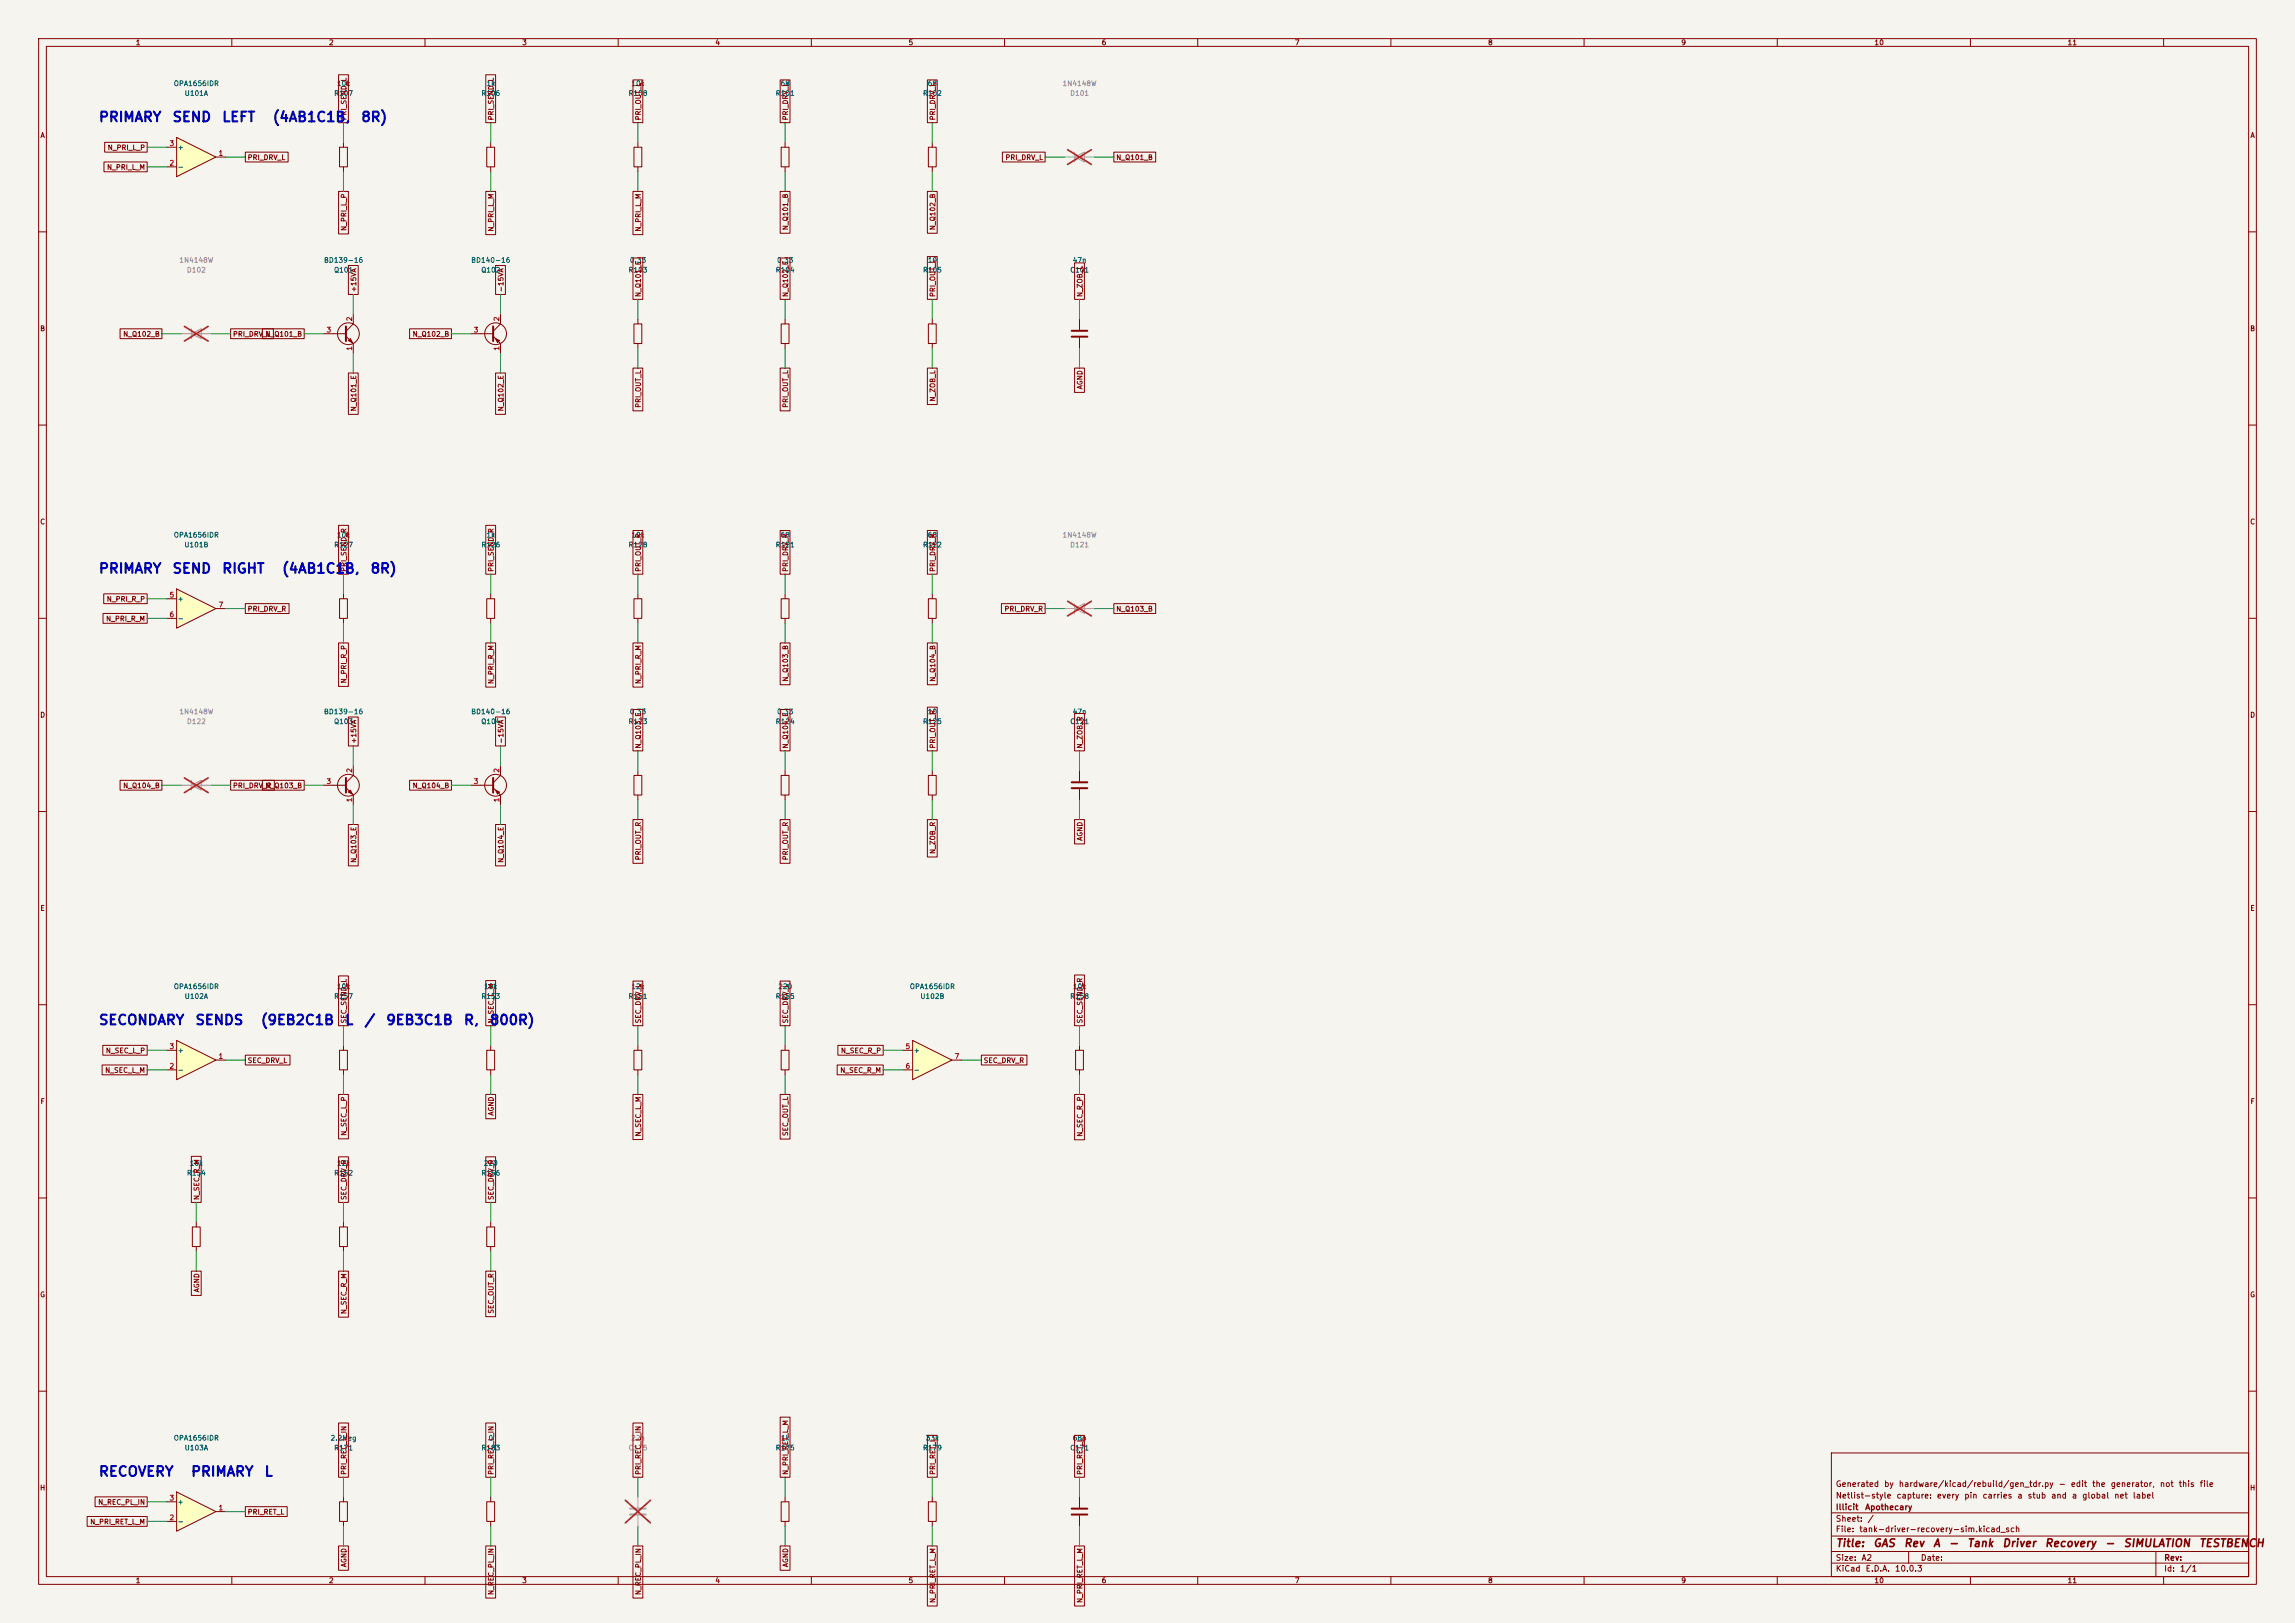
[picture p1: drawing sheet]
<svg xmlns="http://www.w3.org/2000/svg" width="594mm" height="420mm" viewBox="0 0 594 420" stroke-linecap="round" stroke-linejoin="round" font-family="sans-serif">
<defs><g id="words">
<g font-size="2.5" fill="#0000c2">
<text x="25.4" y="32.2">PRIMARY</text>
<text x="44.4" y="32.2">SEND</text>
<text x="57.3" y="32.2">LEFT</text>
<text x="70.4" y="32.2">(4AB1C1B,</text>
<text x="93.3" y="32.2">8R)</text>
<text x="25.4" y="149">PRIMARY</text>
<text x="44.4" y="149">SEND</text>
<text x="57.3" y="149">RIGHT</text>
<text x="72.8" y="149">(4AB1C1B,</text>
<text x="95.7" y="149">8R)</text>
<text x="25.4" y="265.9">SECONDARY</text>
<text x="50.4" y="265.9">SENDS</text>
<text x="67.3" y="265.9">(9EB2C1B</text>
<text x="89.1" y="265.9">L</text>
<text x="94.1" y="265.9">/</text>
<text x="99.7" y="265.9">9EB3C1B</text>
<text x="119.9" y="265.9">R,</text>
<text x="126.6" y="265.9">800R)</text>
<text x="25.4" y="382.7">RECOVERY</text>
<text x="49.2" y="382.7">PRIMARY</text>
<text x="68.3" y="382.7">L</text>
</g>
<g font-size="2" fill="#840000">
<text x="475" y="400.8">Title:</text>
<text x="484.7" y="400.8">GAS</text>
<text x="492.6" y="400.8">Rev</text>
<text x="500.2" y="400.8">A</text>
<text x="504.2" y="400.8">-</text>
<text x="509" y="400.8">Tank</text>
<text x="518.1" y="400.8">Driver</text>
<text x="529.1" y="400.8">Recovery</text>
<text x="544.7" y="400.8">-</text>
<text x="549.5" y="400.8">SIMULATION</text>
<text x="569" y="400.8">TESTBENCH</text>
</g>
<g font-size="1.5" fill="#840000">
<text x="475" y="388.1">Netlist-style</text>
<text x="475" y="385.1">Generated</text>
<text x="487.5" y="385.1">by</text>
<text x="490.7" y="388.1">capture:</text>
<text x="491.3" y="385.1">hardware/kicad/rebuild/gen_tdr.py</text>
<text x="501.2" y="388.1">every</text>
<text x="508.3" y="388.1">pin</text>
<text x="513" y="388.1">carries</text>
<text x="522" y="388.1">a</text>
<text x="524.7" y="388.1">stub</text>
<text x="530.7" y="388.1">and</text>
<text x="532.7" y="385.1">-</text>
<text x="535.8" y="385.1">edit</text>
<text x="536.1" y="388.1">a</text>
<text x="538.8" y="388.1">global</text>
<text x="541.4" y="385.1">the</text>
<text x="546.2" y="385.1">generator,</text>
<text x="547.1" y="388.1">net</text>
<text x="551.9" y="388.1">label</text>
<text x="558.9" y="385.1">not</text>
<text x="563.8" y="385.1">this</text>
<text x="569.2" y="385.1">file</text>
<text x="475" y="394.1">Sheet:</text>
<text x="475" y="391.1">Illicit</text>
<text x="482.6" y="391.1">Apothecary</text>
<text x="483.2" y="394.1">/</text>
<text x="475" y="396.8">File:</text>
<text x="481.1" y="396.8">tank-driver-recovery-sim.kicad_sch</text>
<text x="475" y="407">KiCad</text>
<text x="475" y="404.2">Size:</text>
<text x="481.7" y="404.2">A2</text>
<text x="482.7" y="407">E.D.A.</text>
<text x="490.3" y="407">10.0.3</text>
<text x="497" y="404.2">Date:</text>
<text x="560" y="404.2">Rev:</text>
<text x="560" y="407">Id:</text>
<text x="564.1" y="407">1/1</text>
</g>
<g font-size="1.3" fill="#840000">
<text x="35" y="12">1</text>
<text x="85" y="12">2</text>
<text x="135" y="12">3</text>
<text x="185" y="12">4</text>
<text x="235" y="12">5</text>
<text x="285" y="12">6</text>
<text x="335" y="12">7</text>
<text x="385" y="12">8</text>
<text x="435" y="12">9</text>
<text x="485" y="12">10</text>
<text x="535" y="12">11</text>
<text x="10.3" y="36">A</text>
<text x="90" y="31.3" transform="rotate(-90 90 31.3)">PRI_SEND_L</text>
<text x="128.1" y="31.3" transform="rotate(-90 128.1 31.3)">PRI_SEND_L</text>
<text x="166.2" y="31.3" transform="rotate(-90 166.2 31.3)">PRI_OUT_L</text>
<text x="204.3" y="31.3" transform="rotate(-90 204.3 31.3)">PRI_DRV_L</text>
<text x="242.4" y="31.3" transform="rotate(-90 242.4 31.3)">PRI_DRV_L</text>
<text x="582.3" y="36">A</text>
<text x="27.7" y="39.2">N_PRI_L_P</text>
<text x="64" y="41.7">PRI_DRV_L</text>
<text x="260.1" y="41.7">PRI_DRV_L</text>
<text x="288.8" y="41.7">N_Q101_B</text>
<text x="27.6" y="44.2">N_PRI_L_M</text>
<text x="90" y="59.9" transform="rotate(-90 90 59.9)">N_PRI_L_P</text>
<text x="204.3" y="59.7" transform="rotate(-90 204.3 59.7)">N_Q101_B</text>
<text x="242.4" y="59.7" transform="rotate(-90 242.4 59.7)">N_Q102_B</text>
<text x="128.1" y="60.1" transform="rotate(-90 128.1 60.1)">N_PRI_L_M</text>
<text x="166.2" y="60.1" transform="rotate(-90 166.2 60.1)">N_PRI_L_M</text>
<text x="92.5" y="75.7" transform="rotate(-90 92.5 75.7)">+15VA</text>
<text x="130.6" y="75.7" transform="rotate(-90 130.6 75.7)">-15VA</text>
<text x="166.2" y="77" transform="rotate(-90 166.2 77)">N_Q101_E</text>
<text x="204.3" y="77" transform="rotate(-90 204.3 77)">N_Q102_E</text>
<text x="242.4" y="77" transform="rotate(-90 242.4 77)">PRI_OUT_L</text>
<text x="280.5" y="77" transform="rotate(-90 280.5 77)">N_ZOB_L</text>
<text x="10.3" y="86">B</text>
<text x="31.7" y="87.4">N_Q102_B</text>
<text x="60.2" y="87.4">PRI_DRV_L</text>
<text x="68.6" y="87.4">N_Q101_B</text>
<text x="106.7" y="87.4">N_Q102_B</text>
<text x="582.3" y="86">B</text>
<text x="280.5" y="100.9" transform="rotate(-90 280.5 100.9)">AGND</text>
<text x="92.5" y="106.6" transform="rotate(-90 92.5 106.6)">N_Q101_E</text>
<text x="130.6" y="106.6" transform="rotate(-90 130.6 106.6)">N_Q102_E</text>
<text x="166.2" y="105.7" transform="rotate(-90 166.2 105.7)">PRI_OUT_L</text>
<text x="204.3" y="105.7" transform="rotate(-90 204.3 105.7)">PRI_OUT_L</text>
<text x="242.4" y="104" transform="rotate(-90 242.4 104)">N_ZOB_L</text>
<text x="10.3" y="136">C</text>
<text x="582.3" y="136">C</text>
<text x="90" y="148.1" transform="rotate(-90 90 148.1)">PRI_SEND_R</text>
<text x="128.1" y="148.1" transform="rotate(-90 128.1 148.1)">PRI_SEND_R</text>
<text x="166.2" y="148.1" transform="rotate(-90 166.2 148.1)">PRI_OUT_R</text>
<text x="204.3" y="148.1" transform="rotate(-90 204.3 148.1)">PRI_DRV_R</text>
<text x="242.4" y="148.1" transform="rotate(-90 242.4 148.1)">PRI_DRV_R</text>
<text x="27.3" y="161.1">N_PRI_R_M</text>
<text x="27.5" y="156">N_PRI_R_P</text>
<text x="64" y="158.5">PRI_DRV_R</text>
<text x="259.9" y="158.5">PRI_DRV_R</text>
<text x="288.8" y="158.5">N_Q103_B</text>
<text x="90" y="177" transform="rotate(-90 90 177)">N_PRI_R_P</text>
<text x="128.1" y="177.1" transform="rotate(-90 128.1 177.1)">N_PRI_R_M</text>
<text x="166.2" y="177.1" transform="rotate(-90 166.2 177.1)">N_PRI_R_M</text>
<text x="204.3" y="176.5" transform="rotate(-90 204.3 176.5)">N_Q103_B</text>
<text x="242.4" y="176.5" transform="rotate(-90 242.4 176.5)">N_Q104_B</text>
<text x="10.3" y="186">D</text>
<text x="582.3" y="186">D</text>
<text x="92.5" y="192.6" transform="rotate(-90 92.5 192.6)">+15VA</text>
<text x="130.6" y="192.6" transform="rotate(-90 130.6 192.6)">-15VA</text>
<text x="166.2" y="193.8" transform="rotate(-90 166.2 193.8)">N_Q103_E</text>
<text x="204.3" y="193.8" transform="rotate(-90 204.3 193.8)">N_Q104_E</text>
<text x="242.4" y="193.8" transform="rotate(-90 242.4 193.8)">PRI_OUT_R</text>
<text x="280.5" y="193.8" transform="rotate(-90 280.5 193.8)">N_ZOB_R</text>
<text x="31.7" y="204.3">N_Q104_B</text>
<text x="60.2" y="204.3">PRI_DRV_R</text>
<text x="68.6" y="204.3">N_Q103_B</text>
<text x="106.7" y="204.3">N_Q104_B</text>
<text x="242.4" y="221.1" transform="rotate(-90 242.4 221.1)">N_ZOB_R</text>
<text x="280.5" y="217.7" transform="rotate(-90 280.5 217.7)">AGND</text>
<text x="92.5" y="223.4" transform="rotate(-90 92.5 223.4)">N_Q103_E</text>
<text x="130.6" y="223.4" transform="rotate(-90 130.6 223.4)">N_Q104_E</text>
<text x="166.2" y="222.7" transform="rotate(-90 166.2 222.7)">PRI_OUT_R</text>
<text x="204.3" y="222.7" transform="rotate(-90 204.3 222.7)">PRI_OUT_R</text>
<text x="10.3" y="236">E</text>
<text x="582.3" y="236">E</text>
<text x="90" y="265" transform="rotate(-90 90 265)">SEC_SEND_L</text>
<text x="128.1" y="265" transform="rotate(-90 128.1 265)">N_SEC_L_M</text>
<text x="166.2" y="265" transform="rotate(-90 166.2 265)">SEC_DRV_L</text>
<text x="204.3" y="265" transform="rotate(-90 204.3 265)">SEC_DRV_L</text>
<text x="280.5" y="265" transform="rotate(-90 280.5 265)">SEC_SEND_R</text>
<text x="27.3" y="272.8">N_SEC_L_P</text>
<text x="64" y="275.4">SEC_DRV_L</text>
<text x="217.5" y="272.8">N_SEC_R_P</text>
<text x="254.5" y="275.4">SEC_DRV_R</text>
<text x="27.1" y="277.9">N_SEC_L_M</text>
<text x="217.3" y="277.9">N_SEC_R_M</text>
<text x="10.3" y="286">F</text>
<text x="582.3" y="286">F</text>
<text x="128.1" y="288.8" transform="rotate(-90 128.1 288.8)">AGND</text>
<text x="90" y="294" transform="rotate(-90 90 294)">N_SEC_L_P</text>
<text x="166.2" y="294.2" transform="rotate(-90 166.2 294.2)">N_SEC_L_M</text>
<text x="204.3" y="294.1" transform="rotate(-90 204.3 294.1)">SEC_OUT_L</text>
<text x="280.5" y="294.3" transform="rotate(-90 280.5 294.3)">N_SEC_R_P</text>
<text x="51.9" y="310.7" transform="rotate(-90 51.9 310.7)">N_SEC_R_M</text>
<text x="90" y="310.7" transform="rotate(-90 90 310.7)">SEC_DRV_R</text>
<text x="128.1" y="310.7" transform="rotate(-90 128.1 310.7)">SEC_DRV_R</text>
<text x="10.3" y="336">G</text>
<text x="51.9" y="334.6" transform="rotate(-90 51.9 334.6)">AGND</text>
<text x="582.3" y="336">G</text>
<text x="90" y="340.2" transform="rotate(-90 90 340.2)">N_SEC_R_M</text>
<text x="128.1" y="340.1" transform="rotate(-90 128.1 340.1)">SEC_OUT_R</text>
<text x="90" y="381.8" transform="rotate(-90 90 381.8)">PRI_REC_L_IN</text>
<text x="128.1" y="381.8" transform="rotate(-90 128.1 381.8)">PRI_REC_L_IN</text>
<text x="166.2" y="381.8" transform="rotate(-90 166.2 381.8)">PRI_REC_L_IN</text>
<text x="204.3" y="381.8" transform="rotate(-90 204.3 381.8)">N_PRI_RET_L_M</text>
<text x="242.4" y="381.8" transform="rotate(-90 242.4 381.8)">PRI_RET_L</text>
<text x="280.5" y="381.8" transform="rotate(-90 280.5 381.8)">PRI_RET_L</text>
<text x="10.2" y="386">H</text>
<text x="25.3" y="389.7">N_REC_PL_IN</text>
<text x="582.2" y="386">H</text>
<text x="23.2" y="394.8">N_PRI_RET_L_M</text>
<text x="64" y="392.2">PRI_RET_L</text>
<text x="90" y="405.7" transform="rotate(-90 90 405.7)">AGND</text>
<text x="204.3" y="405.7" transform="rotate(-90 204.3 405.7)">AGND</text>
<text x="35" y="410">1</text>
<text x="85" y="410">2</text>
<text x="128.1" y="412.9" transform="rotate(-90 128.1 412.9)">N_REC_PL_IN</text>
<text x="135" y="410">3</text>
<text x="166.2" y="412.9" transform="rotate(-90 166.2 412.9)">N_REC_PL_IN</text>
<text x="185" y="410">4</text>
<text x="235" y="410">5</text>
<text x="285" y="410">6</text>
<text x="335" y="410">7</text>
<text x="385" y="410">8</text>
<text x="435" y="410">9</text>
<text x="485" y="410">10</text>
<text x="535" y="410">11</text>
<text x="242.4" y="414.9" transform="rotate(-90 242.4 414.9)">N_PRI_RET_L_M</text>
<text x="280.5" y="414.9" transform="rotate(-90 280.5 414.9)">N_PRI_RET_L_M</text>
</g>
<g font-size="1.3" fill="#006464">
<text x="44.9" y="22.6">OPA1656IDR</text>
<text x="87.1" y="22.6">10k</text>
<text x="125.8" y="22.6">1k</text>
<text x="163.3" y="22.6">10k</text>
<text x="201.9" y="22.6">68</text>
<text x="240" y="22.6">68</text>
<text x="47.7" y="25.1">U101A</text>
<text x="86.3" y="25.1">R107</text>
<text x="124.4" y="25.1">R106</text>
<text x="162.5" y="25.1">R108</text>
<text x="200.6" y="25.1">R101</text>
<text x="238.7" y="25.1">R102</text>
<text x="45.8" y="39.1">+</text>
<text x="45.8" y="44.2">-</text>
<text x="83.7" y="68.3">BD139-16</text>
<text x="86.3" y="70.8">Q101</text>
<text x="121.8" y="68.3">BD140-16</text>
<text x="124.4" y="70.8">Q102</text>
<text x="162.5" y="70.8">R103</text>
<text x="162.9" y="68.3">0.33</text>
<text x="200.6" y="70.8">R104</text>
<text x="201" y="68.3">0.33</text>
<text x="238.7" y="70.8">R105</text>
<text x="240" y="68.3">10</text>
<text x="276.8" y="70.8">C101</text>
<text x="277.5" y="68.3">47n</text>
<text x="44.9" y="139.4">OPA1656IDR</text>
<text x="47.6" y="141.9">U101B</text>
<text x="86.3" y="141.9">R127</text>
<text x="87.1" y="139.4">10k</text>
<text x="124.4" y="141.9">R126</text>
<text x="125.8" y="139.4">1k</text>
<text x="162.5" y="141.9">R128</text>
<text x="163.3" y="139.4">10k</text>
<text x="200.6" y="141.9">R121</text>
<text x="201.9" y="139.4">68</text>
<text x="238.7" y="141.9">R122</text>
<text x="240" y="139.4">68</text>
<text x="45.8" y="155.9">+</text>
<text x="45.8" y="161">-</text>
<text x="83.7" y="185.1">BD139-16</text>
<text x="121.8" y="185.1">BD140-16</text>
<text x="162.9" y="185.1">0.33</text>
<text x="201" y="185.1">0.33</text>
<text x="240" y="185.1">10</text>
<text x="277.5" y="185.1">47n</text>
<text x="86.3" y="187.7">Q103</text>
<text x="124.4" y="187.7">Q104</text>
<text x="162.5" y="187.7">R123</text>
<text x="200.6" y="187.7">R124</text>
<text x="238.7" y="187.7">R125</text>
<text x="276.8" y="187.7">C121</text>
<text x="44.9" y="256.2">OPA1656IDR</text>
<text x="87.1" y="256.2">10k</text>
<text x="125.2" y="256.2">10k</text>
<text x="163.3" y="256.2">12k</text>
<text x="201.3" y="256.2">220</text>
<text x="235.4" y="256.2">OPA1656IDR</text>
<text x="277.6" y="256.2">10k</text>
<text x="47.7" y="258.8">U102A</text>
<text x="86.3" y="258.8">R157</text>
<text x="124.4" y="258.8">R153</text>
<text x="162.5" y="258.8">R151</text>
<text x="200.6" y="258.8">R155</text>
<text x="238.1" y="258.8">U102B</text>
<text x="276.8" y="258.8">R158</text>
<text x="45.8" y="272.8">+</text>
<text x="236.3" y="272.8">+</text>
<text x="45.8" y="277.8">-</text>
<text x="236.3" y="277.8">-</text>
<text x="48.2" y="304.5">R154</text>
<text x="49" y="302">10k</text>
<text x="86.3" y="304.5">R152</text>
<text x="87.1" y="302">12k</text>
<text x="124.4" y="304.5">R156</text>
<text x="125.1" y="302">220</text>
<text x="44.9" y="373.1">OPA1656IDR</text>
<text x="47.7" y="375.6">U103A</text>
<text x="85.4" y="373.1">2.2Meg</text>
<text x="86.3" y="375.6">R171</text>
<text x="124.4" y="375.6">R183</text>
<text x="126.3" y="373.1">0</text>
<text x="200.6" y="375.6">R175</text>
<text x="202" y="373.1">1k</text>
<text x="238.7" y="375.6">R179</text>
<text x="239.5" y="373.1">33k</text>
<text x="276.8" y="375.6">C171</text>
<text x="277.5" y="373.1">68p</text>
<text x="45.8" y="389.6">+</text>
<text x="45.8" y="394.7">-</text>
</g>
<g font-size="1.3" fill="#939391">
<text x="274.9" y="22.6">1N4148W</text>
<text x="276.8" y="25.1">D101</text>
<text x="46.3" y="68.3">1N4148W</text>
<text x="48.2" y="70.8">D102</text>
<text x="274.9" y="139.4">1N4148W</text>
<text x="276.8" y="141.9">D121</text>
<text x="46.3" y="185.1">1N4148W</text>
<text x="48.2" y="187.7">D122</text>
<text x="162.5" y="375.6">C175</text>
<text x="163.2" y="373.1">22n</text>
</g>
<g font-size="1.3" fill="#a90000">
<text x="43.7" y="38.1">3</text>
<text x="56.4" y="40.6">1</text>
<text x="43.7" y="43.2">2</text>
<text x="91.4" y="83.3" transform="rotate(-90 91.4 83.3)">2</text>
<text x="129.5" y="83.3" transform="rotate(-90 129.5 83.3)">2</text>
<text x="84.4" y="86.3">3</text>
<text x="122.5" y="86.3">3</text>
<text x="91.4" y="90.9" transform="rotate(-90 91.4 90.9)">1</text>
<text x="129.5" y="90.9" transform="rotate(-90 129.5 90.9)">1</text>
<text x="43.7" y="154.9">5</text>
<text x="43.7" y="160">6</text>
<text x="56.4" y="157.5">7</text>
<text x="84.4" y="203.2">3</text>
<text x="91.4" y="200.1" transform="rotate(-90 91.4 200.1)">2</text>
<text x="122.5" y="203.2">3</text>
<text x="129.5" y="200.1" transform="rotate(-90 129.5 200.1)">2</text>
<text x="91.4" y="207.7" transform="rotate(-90 91.4 207.7)">1</text>
<text x="129.5" y="207.7" transform="rotate(-90 129.5 207.7)">1</text>
<text x="43.7" y="271.8">3</text>
<text x="56.4" y="274.3">1</text>
<text x="234.2" y="271.8">5</text>
<text x="246.9" y="274.3">7</text>
<text x="43.7" y="276.8">2</text>
<text x="234.2" y="276.8">6</text>
<text x="43.7" y="388.6">3</text>
<text x="43.7" y="393.7">2</text>
<text x="56.4" y="391.1">1</text>
</g>
</g></defs>
<path d="M0 0h594v420h-594z" fill="#f5f4ef" stroke="#f5f4ef" stroke-width=".26"/>
<g fill="none" stroke="#840000" stroke-width=".26">
<path d="M10 10h574v400h-574zM12 12h570v396h-570zM60 10v2M110 10v2M160 10v2M210 10v2M260 10v2M310 10v2M360 10v2M410 10v2M460 10v2M510 10v2"/>
<path d="M560 10v2M164.1 38.1h2v5.1h-2zM165.1 36.8v1.3M165.1 43.2v1.3M10 60h2M582 60h2M202.2 83.8h2v5.1h-2zM203.2 82.6v1.2M203.2 88.9v1.3M240.3 83.8h2v5.1h-2zM241.3 82.6v1.2M241.3 88.9v1.3"/>
<path d="M279.4 82.6v2.7M279.4 87.4v2.8M10 110h2M582 110h2M202.2 154.9h2v5.1h-2zM203.2 153.7v1.2M240.3 154.9h2v5.1h-2zM241.3 153.7v1.2M10 160h2M203.2 160v1.3M241.3 160v1.3M582 160h2"/>
<path d="M10 210h2M582 210h2M10 260h2M87.9 271.8h2v5.1h-2zM88.9 270.5v1.3M88.9 276.9v1.2M126 271.8h2v5.1h-2zM127 270.5v1.3M127 276.9v1.2M164.1 271.8h2v5.1h-2zM165.1 270.5v1.3M165.1 276.9v1.2"/>
<path d="M582 260h2M10 310h2M49.8 317.5h2v5.1h-2zM50.8 316.2v1.3M87.9 317.5h2v5.1h-2zM88.9 316.2v1.3M126 317.5h2v5.1h-2zM127 316.2v1.3M582 310h2M50.8 322.6v1.3M88.9 322.6v1.3M127 322.6v1.3"/>
<path d="M10 360h2M474 376h108v32h-108zM582 360h2M474 397.5h108M474 391.5h108M60 408v2M110 408v2M160 408v2M210 408v2M260 408v2M310 408v2M360 408v2"/>
<path d="M410 408v2M460 408v2M474 404.5h108M474 401.5h108M494 401.5v3M510 408v2M558 401.5v6.5M560 408v2"/>
</g>
<path d="M47 203.2h7.6M49.5 203.2l2.6-1.3v2.6zM49.5 201.9v2.6" fill="none" stroke="#9c9b98" stroke-width=".26"/>
<path d="M47.7 201.3l6.2 3.8M53.9 201.3l-6.2 3.8" fill="none" stroke="#e12e31" stroke-width=".46"/>
<path d="M277.4 85.6h4M277.4 87.1h4" fill="none" stroke="#840000" stroke-width=".51"/>
<path d="M45.7 386.1l10.2 5.1-10.2 5z" fill="#ffffc2"/>
<g fill="none" stroke="#840000" stroke-width=".26">
<path d="M129.5 198.1v2.6l-1.9 1.9M121.9 203.2h5.7M127.6 203.8l1.9 1.9v2.6M43.2 393.7h2.5M43.2 388.6h2.5M45.7 386.1l10.2 5.1-10.2 5zM55.9 391.2h2.5M87.9 388.6h2v5.1h-2zM88.9 387.4v1.2M88.9 393.7v1.3M126 388.6h2v5.1h-2zM127 387.4v1.2"/>
<path d="M127 393.7v1.3"/>
<circle cx="128.3" cy="203.2" r="2.82"/>
</g>
<path d="M163.1 390.4h4M163.1 391.9h4" fill="none" stroke="#9c9b98" stroke-width=".51"/>
<path d="M165.1 387.4v2.7M165.1 392.2v2.8" fill="none" stroke="#9c9b98" stroke-width=".26"/>
<path d="M161.9 388.2l6.4 5.9M168.3 388.2l-6.4 5.9" fill="none" stroke="#e12e31" stroke-width=".46"/>
<path d="M127.6 201.3v3.8" fill="none" stroke="#840000" stroke-width=".51"/>
<path d="M128.3 204.5l1 .5-.5 .5z" fill="#840000" stroke="#840000" stroke-width=".26"/>
<path d="M45.7 35.6l10.2 5-10.2 5.1z" fill="#ffffc2"/>
<g fill="none" stroke="#840000" stroke-width=".26">
<path d="M43.2 38.1h2.5M45.7 35.6l10.2 5-10.2 5.1zM87.9 38.1h2v5.1h-2zM88.9 36.8v1.3M43.2 43.2h2.5M55.9 40.6h2.5M88.9 43.2v1.3M83.8 86.4h5.7M89.5 87l1.9 1.9v2.5M91.4 81.3v2.5l-1.9 1.9M121.9 86.4h5.7M127.6 87l1.9 1.9v2.5"/>
<path d="M129.5 81.3v2.5l-1.9 1.9M164.1 83.8h2v5.1h-2zM165.1 82.6v1.2M165.1 88.9v1.3M241.3 199.4v1.3M240.3 200.7h2v5h-2zM241.3 205.7v1.3M202.2 388.6h2v5.1h-2zM203.2 387.4v1.2M203.2 393.7v1.3M240.3 388.6h2v5.1h-2zM241.3 387.4v1.2"/>
<path d="M241.3 393.7v1.3"/>
<circle cx="90.2" cy="86.4" r="2.82"/>
<circle cx="128.3" cy="86.4" r="2.82"/>
</g>
<path d="M47 86.4h7.6M49.5 86.4l2.6-1.3v2.5zM49.5 85.1v2.5" fill="none" stroke="#9c9b98" stroke-width=".26"/>
<path d="M47.7 84.5l6.2 3.8M53.9 84.5l-6.2 3.8" fill="none" stroke="#e12e31" stroke-width=".46"/>
<path d="M89.5 84.5v3.8M127.6 84.5v3.8" fill="none" stroke="#840000" stroke-width=".51"/>
<g fill="#840000" stroke="#840000" stroke-width=".26">
<path d="M128.3 87.6l1 .5-.5 .5z"/>
<path d="M90.2 88.1l.5-.5 .5 1z"/>
</g>
<path d="M236.2 269.2l10.2 5.1-10.2 5.1z" fill="#ffffc2"/>
<g fill="none" stroke="#840000" stroke-width=".26">
<path d="M126 38.1h2v5.1h-2zM127 36.8v1.3M127 43.2v1.3M126 154.9h2v5.1h-2zM127 153.7v1.2M164.1 154.9h2v5.1h-2zM165.1 153.7v1.2M127 160v1.3M165.1 160v1.3M165.1 199.4v1.3M203.2 199.4v1.3M164.1 200.7h2v5h-2z"/>
<path d="M165.1 205.7v1.3M202.2 200.7h2v5h-2zM203.2 205.7v1.3M233.7 271.8h2.5M233.7 276.9h2.5M236.2 269.2l10.2 5.1-10.2 5.1zM246.4 274.3h2.5M278.4 271.8h2v5.1h-2zM279.4 270.5v1.3M279.4 276.9v1.2"/>
</g>
<path d="M45.7 152.4l10.2 5.1-10.2 5.1z" fill="#ffffc2"/>
<g fill="none" stroke="#840000" stroke-width=".26">
<path d="M202.2 38.1h2v5.1h-2zM203.2 36.8v1.3M240.3 38.1h2v5.1h-2zM241.3 36.8v1.3M203.2 43.2v1.3M241.3 43.2v1.3M43.2 154.9h2.5M45.7 152.4l10.2 5.1-10.2 5.1zM55.9 157.5h2.5M87.9 154.9h2v5.1h-2zM88.9 153.7v1.2M43.2 160h2.5"/>
<path d="M88.9 160v1.3M91.4 198.1v2.6l-1.9 1.9M83.8 203.2h5.7M89.5 203.8l1.9 1.9v2.6M202.2 271.8h2v5.1h-2zM203.2 270.5v1.3M203.2 276.9v1.2M279.4 387.4v2.7M279.4 392.2v2.8"/>
<circle cx="90.2" cy="203.2" r="2.82"/>
</g>
<path d="M89.5 201.3v3.8M277.4 390.4h4M277.4 391.9h4" fill="none" stroke="#840000" stroke-width=".51"/>
<path d="M90.2 205l.5-.5 .5 1z" fill="#840000" stroke="#840000" stroke-width=".26"/>
<path d="M278.1 39.4v2.5M275.6 40.6h7.6M278.1 40.6l2.6-1.2v2.5z" fill="none" stroke="#9c9b98" stroke-width=".26"/>
<path d="M276.3 38.7l6.2 3.8M282.5 38.7l-6.2 3.8" fill="none" stroke="#e12e31" stroke-width=".46"/>
<path d="M45.7 269.2l10.2 5.1-10.2 5.1z" fill="#ffffc2"/>
<g fill="none" stroke="#840000" stroke-width=".26">
<path d="M87.6 19.3h2.6v12.5h-2.6zM125.7 19.3h2.6v12.5h-2.6zM27.1 36.8h11v2.6h-11zM63.5 39.4h11.1v2.5h-11.1zM163.8 20.7h2.6v11.1h-2.6zM201.9 20.7h2.6v11.1h-2.6zM240 20.7h2.6v11.1h-2.6zM259.4 39.4h11.1v2.5h-11.1zM288.3 39.4h10.8v2.5h-10.8zM26.9 41.9h11.2v2.6h-11.2zM87.6 49.5h2.6v11h-2.6zM125.7 49.5h2.6v11.2h-2.6z"/>
<path d="M163.8 49.5h2.6v11.2h-2.6zM201.9 49.5h2.6v10.9h-2.6zM240 49.5h2.6v10.9h-2.6zM90.2 68.7h2.5v7.5h-2.5zM128.3 68.7h2.5v7.5h-2.5zM163.8 66.8h2.6v10.7h-2.6zM201.9 66.8h2.6v10.7h-2.6zM240 66.4h2.6v11.1h-2.6zM278.1 68h2.6v9.5h-2.6zM31.1 85.1h10.8v2.5h-10.8zM59.7 85.1h11.1v2.5h-11.1zM67.9 85.1h10.8v2.5h-10.8z"/>
<path d="M90.2 96.5h2.5v10.7h-2.5zM106 85.1h10.8v2.5h-10.8zM128.3 96.5h2.5v10.7h-2.5zM163.8 95.3h2.6v11h-2.6zM201.9 95.3h2.6v11h-2.6zM240 95.3h2.6v9.4h-2.6zM278.1 95.3h2.6v6.2h-2.6zM87.6 135.9h2.6v12.7h-2.6zM125.7 135.9h2.6v12.7h-2.6zM163.8 137.3h2.6v11.3h-2.6zM201.9 137.3h2.6v11.3h-2.6zM240 137.3h2.6v11.3h-2.6z"/>
<path d="M26.7 158.7h11.4v2.6h-11.4zM26.8 153.7h11.3v2.5h-11.3zM63.5 156.2h11.3v2.6h-11.3zM259.2 156.2h11.3v2.6h-11.3zM288.3 156.2h10.8v2.6h-10.8zM87.6 166.4h2.6v11.2h-2.6zM125.7 166.4h2.6v11.4h-2.6zM163.8 166.4h2.6v11.4h-2.6zM201.9 166.4h2.6v10.8h-2.6zM240 166.4h2.6v10.8h-2.6zM90.2 185.5h2.5v7.5h-2.5zM128.3 185.5h2.5v7.5h-2.5z"/>
<path d="M163.8 183.6h2.6v10.7h-2.6zM201.9 183.6h2.6v10.7h-2.6zM240 183h2.6v11.3h-2.6zM278.1 184.6h2.6v9.7h-2.6zM279.4 199.4v2.8M31.1 201.9h10.8v2.6h-10.8zM59.7 201.9h11.3v2.6h-11.3zM67.9 201.9h10.8v2.6h-10.8zM90.2 213.4h2.5v10.7h-2.5zM106 201.9h10.8v2.6h-10.8zM128.3 213.4h2.5v10.7h-2.5zM163.8 212.1h2.6v11.3h-2.6z"/>
<path d="M201.9 212.1h2.6v11.3h-2.6zM240 212.1h2.6v9.7h-2.6zM278.1 212.1h2.6v6.3h-2.6zM279.4 204.2v2.8M87.6 252.5h2.6v12.9h-2.6zM125.7 253.8h2.6v11.6h-2.6zM163.8 253.9h2.6v11.5h-2.6zM201.9 253.9h2.6v11.5h-2.6zM278.1 252.3h2.6v13.1h-2.6zM26.4 275.6h11.7v2.5h-11.7zM26.6 270.5h11.5v2.6h-11.5zM43.2 276.9h2.5"/>
<path d="M43.2 271.8h2.5M45.7 269.2l10.2 5.1-10.2 5.1zM55.9 274.3h2.5M63.5 273h11.6v2.6h-11.6zM216.7 275.6h11.9v2.5h-11.9zM216.9 270.5h11.7v2.6h-11.7zM254 273h11.8v2.6h-11.8zM49.5 299.2h2.6v12h-2.6zM87.6 283.2h2.6v11.5h-2.6zM87.6 299.4h2.6v11.8h-2.6zM125.7 283.2h2.6v6.3h-2.6zM125.7 299.4h2.6v11.8h-2.6z"/>
<path d="M163.8 283.2h2.6v11.7h-2.6zM201.9 283.2h2.6v11.6h-2.6zM278.1 283.2h2.6v11.7h-2.6zM49.5 328.9h2.6v6.3h-2.6zM87.6 328.9h2.6v11.9h-2.6zM125.7 328.9h2.6v11.8h-2.6zM87.6 368.2h2.6v14.1h-2.6zM125.7 368.2h2.6v14.1h-2.6zM163.8 368.2h2.6v14.1h-2.6zM201.9 366.7h2.6v15.6h-2.6zM240 371.4h2.6v10.9h-2.6zM278.1 371.4h2.6v10.9h-2.6z"/>
<path d="M22.6 392.4h15.5v2.6h-15.5zM24.6 387.3h13.5v2.6h-13.5zM63.5 389.9h10.8v2.5h-10.8zM87.6 400.1h2.6v6.2h-2.6zM125.7 400.1h2.6v13.4h-2.6zM163.8 400.1h2.6v13.4h-2.6zM201.9 400.1h2.6v6.2h-2.6zM240 400.1h2.6v15.5h-2.6zM278.1 400.1h2.6v15.5h-2.6z"/>
</g>
<path d="M275.6 157.5h7.6M278.1 157.5l2.6-1.3v2.6zM278.1 156.2v2.6" fill="none" stroke="#9c9b98" stroke-width=".26"/>
<path d="M276.3 155.6l6.2 3.8M282.5 155.6l-6.2 3.8" fill="none" stroke="#e12e31" stroke-width=".46"/>
<path d="M277.4 202.4h4M277.4 204h4" fill="none" stroke="#840000" stroke-width=".51"/>
<g fill="none" stroke="#009600" stroke-width=".26">
<path d="M38.1 38.1h5.1M88.9 31.8v5M127 31.8v5M165.1 31.8v5M203.2 31.8v5M241.3 31.8v5M38.1 43.2h5.1M58.4 40.6h5.1M88.9 44.5v5M127 44.5v5M165.1 44.5v5M203.2 44.5v5"/>
<path d="M241.3 44.5v5M270.5 40.6h5.1M283.2 40.6h5.1M91.4 76.2v5.1M129.5 76.2v5.1M165.1 77.5v5.1M203.2 77.5v5.1M241.3 77.5v5.1M279.4 77.5v5.1M41.9 86.4h5.1M54.6 86.4h5.1M78.7 86.4h5.1"/>
<path d="M91.4 91.4v5.1M116.8 86.4h5.1M129.5 91.4v5.1M165.1 90.2v5.1M203.2 90.2v5.1M241.3 90.2v5.1M279.4 90.2v5.1M38.1 154.9h5.1M58.4 157.5h5.1M88.9 148.6v5.1M127 148.6v5.1M165.1 148.6v5.1"/>
<path d="M203.2 148.6v5.1M241.3 148.6v5.1M270.5 157.5h5.1M283.2 157.5h5.1M38.1 160h5.1M88.9 161.3v5.1M127 161.3v5.1M165.1 161.3v5.1M203.2 161.3v5.1M241.3 161.3v5.1M91.4 193v5.1M129.5 193v5.1"/>
<path d="M165.1 194.3v5.1M203.2 194.3v5.1M241.3 194.3v5.1M279.4 194.3v5.1M41.9 203.2h5.1M54.6 203.2h5.1M78.7 203.2h5.1M91.4 208.3v5.1M116.8 203.2h5.1M129.5 208.3v5.1M165.1 207v5.1M203.2 207v5.1"/>
<path d="M241.3 207v5.1M279.4 207v5.1M38.1 276.9h5.1M38.1 271.8h5.1M58.4 274.3h5.1M88.9 265.4v5.1M88.9 278.1v5.1M127 265.4v5.1M127 278.1v5.1M165.1 265.4v5.1M165.1 278.1v5.1M203.2 265.4v5.1"/>
<path d="M203.2 278.1v5.1M228.6 276.9h5.1M228.6 271.8h5.1M248.9 274.3h5.1M279.4 265.4v5.1M279.4 278.1v5.1M50.8 311.2v5M88.9 311.2v5M127 311.2v5M50.8 323.9v5M88.9 323.9v5M127 323.9v5"/>
<path d="M38.1 393.7h5.1M38.1 388.6h5.1M58.4 391.2h5.1M88.9 382.3v5.1M88.9 395v5.1M127 382.3v5.1M127 395v5.1M165.1 382.3v5.1M165.1 395v5.1M203.2 382.3v5.1M203.2 395v5.1M241.3 382.3v5.1"/>
<path d="M241.3 395v5.1M279.4 382.3v5.1M279.4 395v5.1"/>
</g>
<use href="#words"/>
</svg>
